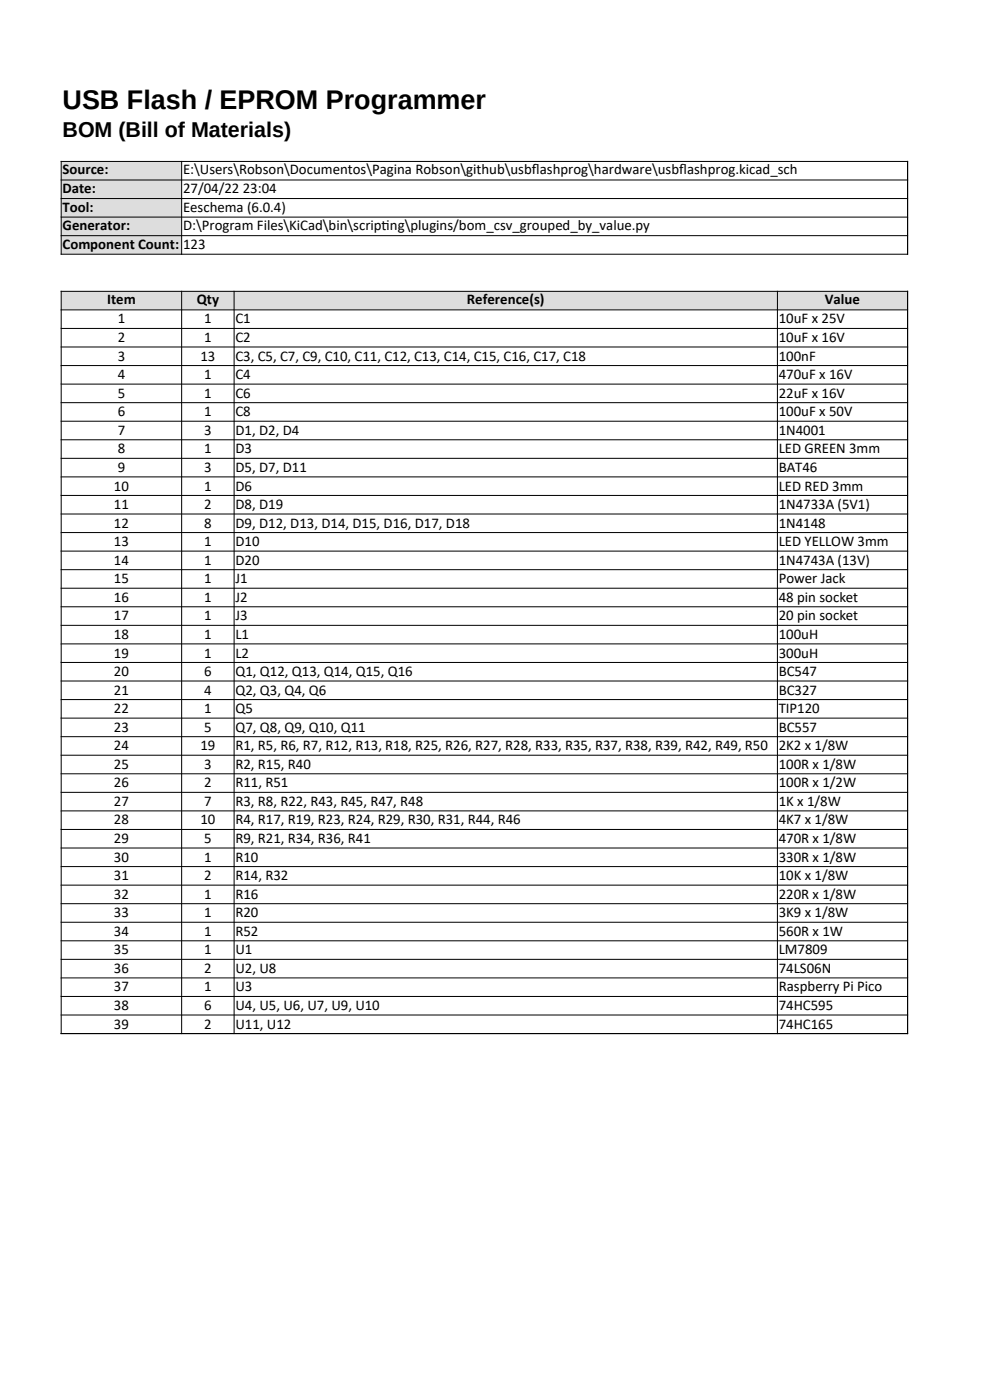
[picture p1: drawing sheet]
<svg xmlns="http://www.w3.org/2000/svg" width="210mm" height="297mm" viewBox="0 0 210 297" stroke-linecap="round" stroke-linejoin="round" font-family="sans-serif">
<defs><g id="words">
<text font-size="5.7" x="13.3" y="23.2">USB Flash / EPROM Programmer</text>
<text font-size="4.6" x="13.3" y="29.1">BOM (Bill of Materials)</text>
<g font-size="3.1">
<text x="13.3" y="37">Source:</text>
<text x="13.3" y="41">Date:</text>
<text x="38.8" y="37">E:\Users\Robson\Documentos\Pagina Robson\github\usbf</text>
<text x="38.8" y="41">27/04/22 23:04</text>
<text x="112.8" y="37">lashprog\hardware\usbf</text>
<text x="144.1" y="37">lashprog.kicad_sch</text>
<text x="13.3" y="44.9">Tool:</text>
<text x="38.8" y="44.9">Eeschema (6.0.4)</text>
<text x="13.3" y="48.8">Generator:</text>
<text x="13.3" y="52.8">Component Count:</text>
<text x="38.8" y="48.8">D:\Program Files\KiCad\bin\script</text>
<text x="38.8" y="52.8">123</text>
<text x="81" y="48.8">ing\plugins/bom_csv_grouped_by_value.py</text>
<text x="22.7" y="64.6">Item</text>
<text x="41.7" y="64.6">Qty</text>
<text x="99.1" y="64.6">Reference(s)</text>
<text x="175" y="64.6">Value</text>
<text x="25" y="68.6">1</text>
<text x="43.3" y="68.6">1</text>
<text x="50" y="68.6">C1</text>
<text x="165.2" y="68.6">10uF x 25V</text>
<text x="25" y="72.6">2</text>
<text x="25" y="76.5">3</text>
<text x="42.5" y="76.5">13</text>
<text x="43.3" y="72.6">1</text>
<text x="50" y="72.6">C2</text>
<text x="50" y="76.5">C3, C5, C7, C9, C10, C11, C12, C13, C14, C15, C16, C17, C18</text>
<text x="165.2" y="72.6">10uF x 16V</text>
<text x="165.2" y="76.5">100nF</text>
<text x="25" y="80.4">4</text>
<text x="43.3" y="80.4">1</text>
<text x="50" y="80.4">C4</text>
<text x="165.2" y="80.4">470uF x 16V</text>
<text x="25" y="84.4">5</text>
<text x="25" y="88.3">6</text>
<text x="43.3" y="84.4">1</text>
<text x="43.3" y="88.3">1</text>
<text x="50" y="84.4">C6</text>
<text x="50" y="88.3">C8</text>
<text x="165.2" y="84.4">22uF x 16V</text>
<text x="165.2" y="88.3">100uF x 50V</text>
<text x="25" y="92.3">7</text>
<text x="43.3" y="92.3">3</text>
<text x="50" y="92.3">D1, D2, D4</text>
<text x="165.2" y="92.3">1N4001</text>
<text x="25" y="96.2">8</text>
<text x="25" y="100.1">9</text>
<text x="43.3" y="96.2">1</text>
<text x="43.3" y="100.1">3</text>
<text x="50" y="96.2">D3</text>
<text x="50" y="100.1">D5, D7, D11</text>
<text x="165.2" y="96.2">LED GREEN 3mm</text>
<text x="165.2" y="100.1">BAT46</text>
<text x="24.2" y="104.1">10</text>
<text x="24.2" y="108">11</text>
<text x="43.3" y="104.1">1</text>
<text x="43.3" y="108">2</text>
<text x="50" y="104.1">D6</text>
<text x="50" y="108">D8, D19</text>
<text x="165.2" y="104.1">LED RED 3mm</text>
<text x="165.2" y="108">1N4733A (5V1)</text>
<text x="24.2" y="111.9">12</text>
<text x="43.3" y="111.9">8</text>
<text x="50" y="111.9">D9, D12, D13, D14, D15, D16, D17, D18</text>
<text x="165.2" y="111.9">1N4148</text>
<text x="24.2" y="115.9">13</text>
<text x="24.2" y="119.8">14</text>
<text x="43.3" y="115.9">1</text>
<text x="43.3" y="119.8">1</text>
<text x="50" y="115.9">D10</text>
<text x="50" y="119.8">D20</text>
<text x="165.2" y="115.9">LED YELLOW 3mm</text>
<text x="165.2" y="119.8">1N4743A (13V)</text>
<text x="24.2" y="123.7">15</text>
<text x="43.3" y="123.7">1</text>
<text x="50" y="123.7">J1</text>
<text x="165.2" y="123.7">Power Jack</text>
<text x="24.2" y="127.7">16</text>
<text x="24.2" y="131.6">17</text>
<text x="43.3" y="127.7">1</text>
<text x="43.3" y="131.6">1</text>
<text x="50" y="127.7">J2</text>
<text x="50" y="131.6">J3</text>
<text x="165.2" y="127.7">48 pin socket</text>
<text x="165.2" y="131.6">20 pin socket</text>
<text x="24.2" y="135.5">18</text>
<text x="43.3" y="135.5">1</text>
<text x="50" y="135.5">L1</text>
<text x="165.2" y="135.5">100uH</text>
<text x="24.2" y="139.5">19</text>
<text x="24.2" y="143.4">20</text>
<text x="43.3" y="139.5">1</text>
<text x="43.3" y="143.4">6</text>
<text x="50" y="139.5">L2</text>
<text x="50" y="143.4">Q1, Q12, Q13, Q14, Q15, Q16</text>
<text x="165.2" y="139.5">300uH</text>
<text x="165.2" y="143.4">BC547</text>
<text x="24.2" y="147.4">21</text>
<text x="43.3" y="147.4">4</text>
<text x="50" y="147.4">Q2, Q3, Q4, Q6</text>
<text x="165.2" y="147.4">BC327</text>
<text x="24.2" y="151.3">22</text>
<text x="24.2" y="155.2">23</text>
<text x="43.3" y="151.3">1</text>
<text x="43.3" y="155.2">5</text>
<text x="50" y="151.3">Q5</text>
<text x="50" y="155.2">Q7, Q8, Q9, Q10, Q11</text>
<text x="165.2" y="151.3">TIP120</text>
<text x="165.2" y="155.2">BC557</text>
<text x="24.2" y="159.2">24</text>
<text x="42.5" y="159.2">19</text>
<text x="50" y="159.2">R1, R5, R6, R7, R12, R13, R18, R25, R26, R27, R28, R33, R35, R37, R38, R39, R42, R49, R50</text>
<text x="165.2" y="159.2">2K2 x 1/8W</text>
<text x="24.2" y="163.1">25</text>
<text x="24.2" y="167">26</text>
<text x="43.3" y="163.1">3</text>
<text x="43.3" y="167">2</text>
<text x="50" y="163.1">R2, R15, R40</text>
<text x="50" y="167">R11, R51</text>
<text x="165.2" y="163.1">100R x 1/8W</text>
<text x="165.2" y="167">100R x 1/2W</text>
<text x="24.2" y="171">27</text>
<text x="43.3" y="171">7</text>
<text x="50" y="171">R3, R8, R22, R43, R45, R47, R48</text>
<text x="165.2" y="171">1K x 1/8W</text>
<text x="24.2" y="174.9">28</text>
<text x="24.2" y="178.9">29</text>
<text x="42.5" y="174.9">10</text>
<text x="43.3" y="178.9">5</text>
<text x="50" y="174.9">R4, R17, R19, R23, R24, R29, R30, R31, R44, R46</text>
<text x="50" y="178.9">R9, R21, R34, R36, R41</text>
<text x="165.2" y="174.9">4K7 x 1/8W</text>
<text x="165.2" y="178.9">470R x 1/8W</text>
<text x="24.2" y="182.8">30</text>
<text x="43.3" y="182.8">1</text>
<text x="50" y="182.8">R10</text>
<text x="165.2" y="182.8">330R x 1/8W</text>
<text x="24.2" y="186.7">31</text>
<text x="24.2" y="190.6">32</text>
<text x="43.3" y="186.7">2</text>
<text x="43.3" y="190.6">1</text>
<text x="50" y="186.7">R14, R32</text>
<text x="50" y="190.6">R16</text>
<text x="165.2" y="186.7">10K x 1/8W</text>
<text x="165.2" y="190.6">220R x 1/8W</text>
<text x="24.2" y="194.6">33</text>
<text x="43.3" y="194.6">1</text>
<text x="50" y="194.6">R20</text>
<text x="165.2" y="194.6">3K9 x 1/8W</text>
<text x="24.2" y="198.5">34</text>
<text x="24.2" y="202.5">35</text>
<text x="43.3" y="198.5">1</text>
<text x="43.3" y="202.5">1</text>
<text x="50" y="198.5">R52</text>
<text x="50" y="202.5">U1</text>
<text x="165.2" y="198.5">560R x 1W</text>
<text x="165.2" y="202.5">LM7809</text>
<text x="24.2" y="206.4">36</text>
<text x="43.3" y="206.4">2</text>
<text x="50" y="206.4">U2, U8</text>
<text x="165.2" y="206.4">74LS06N</text>
<text x="24.2" y="210.3">37</text>
<text x="24.2" y="214.3">38</text>
<text x="43.3" y="210.3">1</text>
<text x="43.3" y="214.3">6</text>
<text x="50" y="210.3">U3</text>
<text x="50" y="214.3">U4, U5, U6, U7, U9, U10</text>
<text x="165.2" y="210.3">Raspberry Pi Pico</text>
<text x="165.2" y="214.3">74HC595</text>
<text x="24.2" y="218.2">39</text>
<text x="43.3" y="218.2">2</text>
<text x="50" y="218.2">U11, U12</text>
<text x="165.2" y="218.2">74HC165</text>
</g>
</g></defs>
<g fill="#ddd">
<path d="M13 34.2h25.5v19.7h-25.5z" fill-rule="evenodd"/>
<path d="M13 61.8h179.5v3.9h-179.5z" fill-rule="evenodd"/>
</g>
<g fill="none" stroke="#000" stroke-width=".21">
<path d="M12.9 34.2h179.7M12.9 38.2h179.7M13 34.1v19.9M38.5 34.1v19.9M192.5 34.1v19.9M12.9 42.1h179.7M12.9 46.1h179.7M12.9 50h179.7M12.9 53.9h179.7M12.9 61.8h179.7M12.9 65.7h179.7M12.9 69.7h179.7"/>
<path d="M12.9 73.6h179.7M12.9 77.5h179.7M13 61.7v157.7M38.5 61.7v157.7M49.7 61.7v157.7M164.9 61.7v157.7M192.5 61.7v157.7M12.9 81.5h179.7M12.9 85.4h179.7M12.9 89.4h179.7M12.9 93.3h179.7M12.9 97.2h179.7"/>
<path d="M12.9 101.2h179.7M12.9 105.1h179.7M12.9 109h179.7M12.9 113h179.7M12.9 116.9h179.7M12.9 120.9h179.7M12.9 124.8h179.7M12.9 128.7h179.7M12.9 132.7h179.7M12.9 136.6h179.7M12.9 140.5h179.7M12.9 144.5h179.7"/>
<path d="M12.9 148.4h179.7M12.9 152.3h179.7M12.9 156.3h179.7M12.9 160.2h179.7M12.9 164.2h179.7M12.9 168.1h179.7M12.9 172h179.7M12.9 176h179.7M12.9 179.9h179.7M12.9 183.8h179.7M12.9 187.8h179.7M12.9 191.7h179.7"/>
<path d="M12.9 195.6h179.7M12.9 199.6h179.7M12.9 203.5h179.7M12.9 207.5h179.7M12.9 211.4h179.7M12.9 215.3h179.7M12.9 219.3h179.7"/>
</g>
<use href="#words"/>
</svg>
